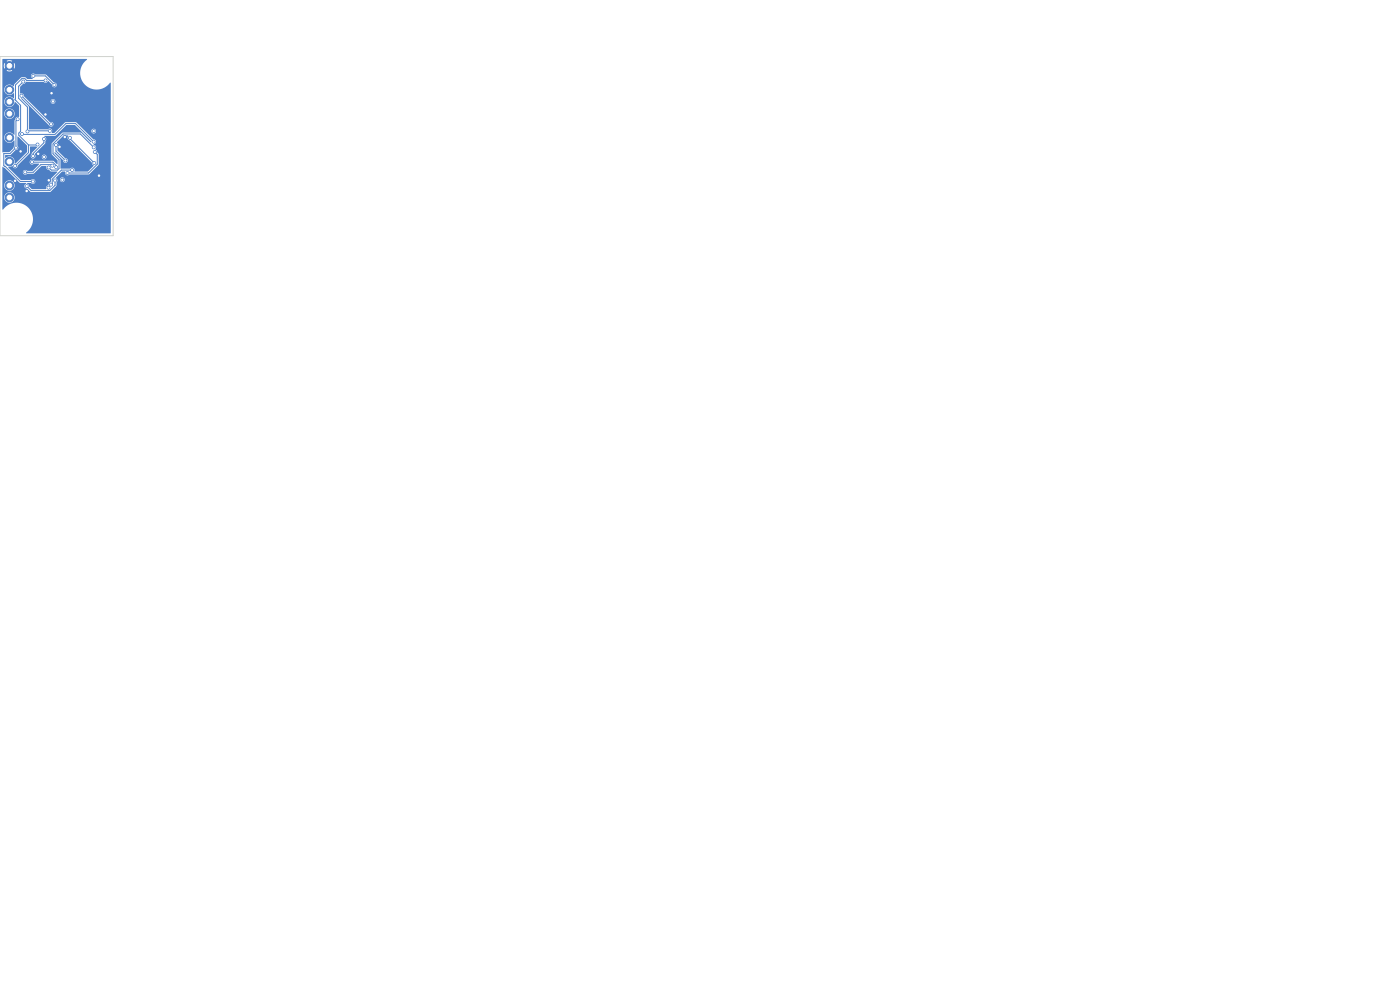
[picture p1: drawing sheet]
<svg xmlns="http://www.w3.org/2000/svg" width="297mm" height="210mm" viewBox="0 0 297 210" stroke-linecap="round" stroke-linejoin="round" font-family="sans-serif">
<g fill="#4d7fc4" stroke="#4d7fc4" stroke-width=".21">
<circle cx="2" cy="19" r=".9"/>
<circle cx="2" cy="24.1" r=".9"/>
<circle cx="2" cy="34.3" r=".9"/>
<circle cx="2" cy="14" r=".9"/>
<circle cx="2" cy="21.6" r=".9"/>
<circle cx="2" cy="39.4" r=".9"/>
<circle cx="2" cy="29.2" r=".9"/>
<circle cx="2" cy="41.9" r=".9"/>
<circle cx="10.3" cy="39.8" r=".3"/>
<circle cx="12.6" cy="31.2" r=".3"/>
<circle cx="13.7" cy="29.1" r=".3"/>
<circle cx="5.7" cy="40.5" r=".3"/>
<circle cx="21" cy="37.3" r=".3"/>
<circle cx="3.2" cy="38.4" r=".3"/>
<circle cx="10.9" cy="19.8" r=".3"/>
<circle cx="9.6" cy="24.3" r=".3"/>
<circle cx="10.3" cy="38.3" r=".3"/>
<circle cx="4.4" cy="32.1" r=".3"/>
<circle cx="8.1" cy="32.6" r=".3"/>
<circle cx="9.4" cy="33.3" r=".3"/>
<circle cx="19.9" cy="27.8" r=".3"/>
<circle cx="13.2" cy="38.1" r=".3"/>
<circle cx="10.3" cy="35.5" r=".3"/>
<circle cx="19.9" cy="31.3" r=".3"/>
<circle cx="14.8" cy="29.2" r=".3"/>
<circle cx="20" cy="34.6" r=".3"/>
<circle cx="11.1" cy="35.1" r=".3"/>
<circle cx="5.4" cy="36.6" r=".3"/>
<circle cx="11.2" cy="21.5" r=".3"/>
<circle cx="7.1" cy="16.1" r=".3"/>
<circle cx="11.5" cy="18" r=".3"/>
<circle cx="6.8" cy="34.4" r=".3"/>
<circle cx="11.9" cy="35.5" r=".3"/>
<circle cx="13.9" cy="34" r=".3"/>
<circle cx="11.9" cy="30.8" r=".3"/>
<circle cx="15.3" cy="36.1" r=".3"/>
<circle cx="10.8" cy="39.2" r=".3"/>
<circle cx="4.6" cy="20.3" r=".3"/>
<circle cx="10.8" cy="26.4" r=".3"/>
<circle cx="11.7" cy="38.3" r=".3"/>
<circle cx="5.7" cy="39.5" r=".3"/>
<circle cx="10.6" cy="27.8" r=".3"/>
<circle cx="5.8" cy="27.9" r=".3"/>
<circle cx="4.9" cy="17.3" r=".3"/>
<circle cx="8" cy="30.7" r=".3"/>
<circle cx="9.7" cy="17.1" r=".3"/>
<circle cx="3.2" cy="35.2" r=".3"/>
<circle cx="3.7" cy="25.3" r=".3"/>
<circle cx="7" cy="38.5" r=".3"/>
<circle cx="3.4" cy="31.3" r=".3"/>
<circle cx="7" cy="33.1" r=".3"/>
<circle cx="9.3" cy="29.5" r=".3"/>
<circle cx="14.3" cy="36.7" r=".3"/>
<circle cx="20.1" cy="32.2" r=".3"/>
<circle cx="19.9" cy="30.1" r=".3"/>
<circle cx="4.7" cy="28.4" r=".3"/>
</g>
<g fill="none" stroke="#4d7fc4" stroke-width=".21">
<path d="M4.9 17.3l-.9 1v2.6l1.8 1.8v5.2M7.1 16.1h2.5l1.9 1.9M9.7 17.1h-4l-.4-.4h-.7l-1.3 1.3-.1 3.2 1.2 1.1v5.6l-.4 .3v.5l2.1 2.1M3.7 25.3l-.3 .3v5.7l-1.3 1.3h-1.3v2.5l3.5 3.4h2.7M4.6 20.3l6 6.1h.2M4.7 28.4l7 .1 2.3-2.3h2l3.9 3.9M5.8 27.8h4.8M6.1 30.8v1.6l-2.9 2.8M6.8 34.4h4.4l.7 .7v.4M8 30.7l-1.9 .1M9.3 29.5v.8l-2.3 2.3v.5M11.1 35.1l-.2-.2h-2.2l-1.7 1.7h-1.6"/>
<path d="M11.7 38.3v1l-1.1 1.1h-4l-.9-.9M11.9 30.8v1.2l2 2M14.8 29.2v.2l5.2 5.2M15.3 36.1h-2.3l-1.9 1.9v.9l-.3 .3M19.9 31.3l-2.9-2.9h-3.6l-2.2 2.1v2.1l1.3 1.3v1.9l-.3 .3h-1.3l-.6-.6M20.1 32.2l.5 .6v2l-1.8 1.9h-4.5"/>
</g>
<g fill="#4d7fc4">
<path d="M.5 12.5h17.9l-.9 1.2a3.5 3.5 0 0 0-.4 2.7l.4 .9a3.6 3.6 0 0 0 5.9 .2l.1 32h-17.9l-.1-.1a3.5 3.5 0 0 0 .4-5.4 3.5 3.5 0 0 0-5.3 .5l-.1-2.7h.4a1.1 1.1 0 0 0 1.5 1.1 1.1 1.1 0 0 0 .3-1.8 1.1 1.1 0 0 0-1.8 .5v.2h-.4v-2.5h.4a1.1 1.1 0 0 0 1.5 1.1 1.1 1.1 0 0 0 .3-1.9 1.1 1.1 0 0 0-1.8 .6v.2h-.4l.1-3.9 .4 .2 3.1 3.1 1.5 .2a.58 .58 0 0 0-.4 .6 .58 .58 0 0 0 .6 .5l.8 .7h4l1.4-1.3 .1-1.3h.6v.1a.5 .5 0 0 0 .8 .4 .5 .5 0 0 0 0-.9 .5 .5 0 0 0-.8 .4h-.6l-.3-.4 1.3-1.3h.7a.58 .58 0 0 0 .2 .7 .58 .58 0 0 0 .8-.1l4.2-.1 1.9-2v-2.2l-.7-1a.74 .74 0 0 0-.3-1.1 .52 .52 0 0 0 .5-.6 .52 .52 0 0 0-.6-.5l-1.8-1.8h1.4v.2a.5 .5 0 0 0 .7 .3 .5 .5 0 0 0 0-.8 .5 .5 0 0 0-.7 .3h-1.4l-1.9-1.8h-2.2l-2.3 2.3-.6-.1a.54 .54 0 0 0-.1-.7 .54 .54 0 0 0-.8 .1l-3.9-.1-.1-4.7-1.6-1.7v-.2l5.9 5.7a.51 .51 0 0 0 .6 .3 .51 .51 0 0 0 .3-.6 .51 .51 0 0 0-.7-.3l-4.5-4.4h4.6v.1a.5 .5 0 0 0 .8 .3 .5 .5 0 0 0 0-.8 .5 .5 0 0 0-.8 .4h-4.6l-1-1.1a.72 .72 0 0 0-.8-.6v-1.4l.5-.6 .4-.1 .3-.3h3.8a.65 .65 0 0 0 1-.2l.7 .7a.52 .52 0 0 0 .5 .6 .52 .52 0 0 0 .5-.5 .52 .52 0 0 0-.6-.5l-1.7-1.7h-2.2a.54 .54 0 0 0-.9 0 .54 .54 0 0 0 .4 .9l-1.2 .1-.4-.4h-.9l-1.5 1.5-.1 .4a1.13 1.13 0 0 0-1.7 0 1.13 1.13 0 0 0 .1 1.6 1.13 1.13 0 0 0 1.6-.1l.1 1-.1 .1a1.11 1.11 0 0 0-1.8 .1 1.11 1.11 0 0 0 .6 1.6 1.11 1.11 0 0 0 1.4-1l1 .9-.1 2.3a.71 .71 0 0 0-.9 .7v3l-.1 .1a1.13 1.13 0 0 0-1.8-.2 1.13 1.13 0 0 0 .1 1.7 1.13 1.13 0 0 0 1.7-.3l.1 1.1-.2 .5-.9 .9h-1.5v-8.3h.4v.2a1.1 1.1 0 0 0 1.7 .9 1.1 1.1 0 0 0 0-1.9 1.1 1.1 0 0 0-1.7 .8h-.4v-10.1h.3l.2 .7 .5-.6 .4 .5-.5 .5 .5 .2 .7-.2-.5-.5 .4-.5 .5 .6 .2-.7-.2-.6-.5 .6-.4-.4 .5-.6-.5-.1-.7 .1 .5 .6-.4 .4-.5-.6-.2 .6h-.3z"/>
<path d="M1.8 35.4l.8-.2a.56 .56 0 0 0 .6 .5 .56 .56 0 0 0 .5-.6l2.6-2.6 .1-1.4 1.5 .1-1.1 1.1a1.16 1.16 0 0 0-.1 1.2 .5 .5 0 0 0 .8-.3h1.4a.5 .5 0 0 0 .6 .6 .5 .5 0 0 0 .2-.8 .5 .5 0 0 0-.8 .1v.1h-1.4l-.1-.5 2.2-2.2v-.6a.67 .67 0 0 0-.2-1l2.4-.1 2.2-2.3h1.9l3.5 3.6h-.2l-2-2h-3.9l-2.4 2.4 .1 2.2 1.2 1.3v.8l-.9-.7h-4.1a.52 .52 0 0 0-.7-.1 .52 .52 0 0 0 0 .8 .52 .52 0 0 0 .7-.1h1l.1 .1-1.4 1.4h-1.1a.52 .52 0 0 0-.8 0 .52 .52 0 0 0 0 .7 .52 .52 0 0 0 .8 0l1.4-.1 1.6-1.6h1l.1 .1a.54 .54 0 0 0 .5 .8l.4 .3h1.3l.1 .1-1.4 1.3v.9l-.4 .2-.2 .4a.62 .62 0 0 0-.4 .8h-3.1l-1-1.2 .8-.1a.52 .52 0 0 0 .8 .1 .52 .52 0 0 0 0-.8 .52 .52 0 0 0-.8 .1h-2.1z"/>
<path d="M12.1 30.2l1.4-1.5 1 .1a.6 .6 0 0 0 .2 .9l4.8 4.8 .4 .6-1.3 1.3h-2.8a.57 .57 0 0 0-.2-.7 .57 .57 0 0 0-.7 .1l-2.1-.1v-1.9l-1.2-1.3v-.2h.1l1.6 1.6a.52 .52 0 0 0 .5 .7 .52 .52 0 0 0 .6-.6 .52 .52 0 0 0-.6-.5l-1.6-1.5v-.9a.58 .58 0 0 0-.2-.9z"/>
<path d="M3.7 29h.2l1.8 1.9 .1 1.3-2.5 2.5h-.2a1.19 1.19 0 0 0-.5-1.4 1.19 1.19 0 0 0-1.5 .2v-.6h1.1l1.1-1.1a.53 .53 0 0 0 .6-.3 .53 .53 0 0 0-.2-.6z"/>
</g>
<path d="M0 12h24v38h-24z" fill="none" stroke="#d0d2cd" stroke-width=".21"/>
<g fill="#fff" stroke="#fff" stroke-width=".21">
<circle cx="10.3" cy="39.8" r=".15"/>
<circle cx="12.6" cy="31.2" r=".15"/>
<circle cx="13.7" cy="29.1" r=".15"/>
<circle cx="5.7" cy="40.5" r=".15"/>
<circle cx="21" cy="37.3" r=".15"/>
<circle cx="3.2" cy="38.4" r=".15"/>
<circle cx="10.9" cy="19.8" r=".15"/>
<circle cx="9.6" cy="24.3" r=".15"/>
<circle cx="10.4" cy="38.3" r=".15"/>
<circle cx="4.4" cy="32.1" r=".15"/>
<circle cx="8.1" cy="32.6" r=".15"/>
<circle cx="9.4" cy="33.3" r=".15"/>
<circle cx="19.9" cy="27.8" r=".15"/>
<circle cx="13.2" cy="38.1" r=".15"/>
<circle cx="10.3" cy="35.5" r=".15"/>
<circle cx="19.9" cy="31.3" r=".15"/>
<circle cx="14.8" cy="29.2" r=".15"/>
<circle cx="20" cy="34.6" r=".15"/>
<circle cx="11.1" cy="35.1" r=".15"/>
<circle cx="5.4" cy="36.5" r=".15"/>
<circle cx="11.2" cy="21.5" r=".15"/>
<circle cx="7.1" cy="16.1" r=".15"/>
<circle cx="11.5" cy="18" r=".15"/>
<circle cx="6.8" cy="34.4" r=".15"/>
<circle cx="11.9" cy="35.5" r=".15"/>
<circle cx="13.9" cy="34" r=".15"/>
<circle cx="11.9" cy="30.8" r=".15"/>
<circle cx="15.3" cy="36.1" r=".15"/>
<circle cx="10.8" cy="39.2" r=".15"/>
<circle cx="4.6" cy="20.3" r=".15"/>
<circle cx="10.8" cy="26.4" r=".15"/>
<circle cx="11.7" cy="38.3" r=".15"/>
<circle cx="5.7" cy="39.5" r=".15"/>
<circle cx="10.6" cy="27.8" r=".15"/>
<circle cx="5.8" cy="27.9" r=".15"/>
<circle cx="4.9" cy="17.3" r=".15"/>
<circle cx="8" cy="30.7" r=".15"/>
<circle cx="9.7" cy="17.1" r=".15"/>
<circle cx="3.2" cy="35.2" r=".15"/>
<circle cx="3.7" cy="25.3" r=".15"/>
<circle cx="7" cy="38.5" r=".15"/>
<circle cx="3.4" cy="31.3" r=".15"/>
<circle cx="7" cy="33.1" r=".15"/>
<circle cx="9.3" cy="29.5" r=".15"/>
<circle cx="14.3" cy="36.7" r=".15"/>
<circle cx="20.1" cy="32.2" r=".15"/>
<circle cx="19.9" cy="30.1" r=".15"/>
<circle cx="4.7" cy="28.4" r=".15"/>
<circle cx="20.5" cy="15.5" r="1.6"/>
<circle cx="2" cy="19" r=".5"/>
<circle cx="2" cy="24.1" r=".5"/>
<circle cx="2" cy="34.3" r=".5"/>
<circle cx="2" cy="14" r=".5"/>
<circle cx="2" cy="21.6" r=".5"/>
<circle cx="2" cy="39.4" r=".5"/>
<circle cx="2" cy="29.2" r=".5"/>
<circle cx="3.5" cy="46.5" r="1.6"/>
<circle cx="2" cy="41.9" r=".5"/>
</g>
</svg>
